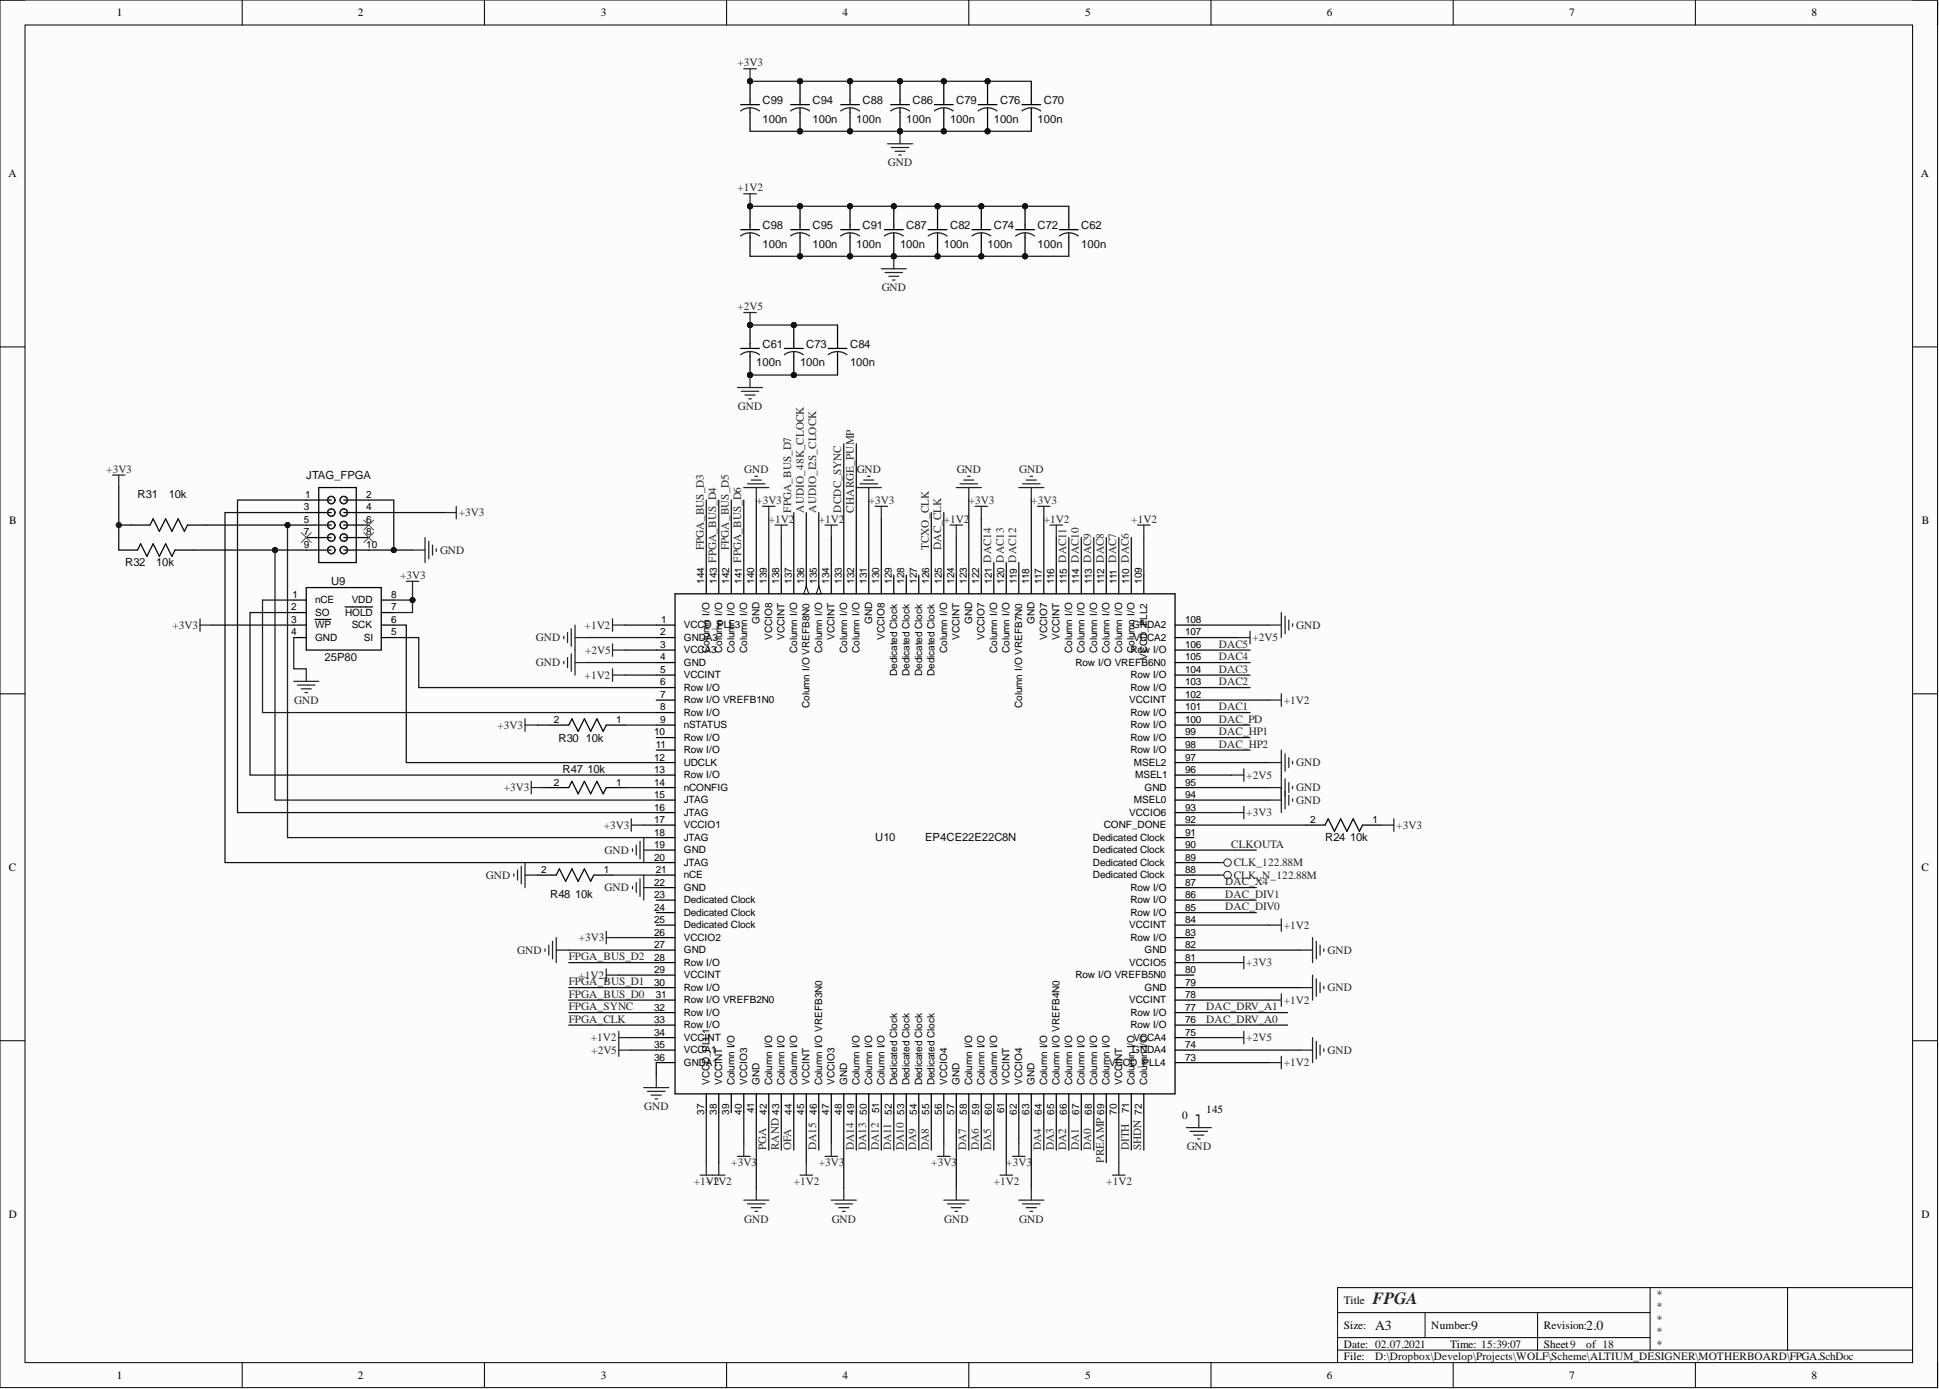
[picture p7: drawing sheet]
<svg xmlns="http://www.w3.org/2000/svg" width="393mm" height="282mm" viewBox="0 0 393 282" stroke-linecap="round" stroke-linejoin="round" font-family="sans-serif">
<defs><g id="words">
<text font-size="3.5" fill="#262626" x="278.4" y="264.6">FPGA</text>
<g font-size="2.8" fill="#0e0e0e">
<text x="278.9" y="269.8">A3</text>
<text x="298.5" y="269.8">9</text>
<text x="321.8" y="269.8">2.0</text>
</g>
<g font-size="2.3">
<text x="23.7" y="3.3">1</text>
<text x="72.6" y="3.3">2</text>
<text x="121.9" y="3.3">3</text>
<text x="170.9" y="3.3">4</text>
<text x="220.1" y="3.3">5</text>
<text x="269.1" y="3.3">6</text>
<text x="318.3" y="3.3">7</text>
<text x="367.4" y="3.3">8</text>
<text x="1.7" y="35.9">A</text>
<text x="389.7" y="35.9">A</text>
<text x="1.9" y="106.4">B</text>
<text x="389.8" y="106.4">B</text>
<text x="1.8" y="176.7">C</text>
<text x="389.8" y="176.7">C</text>
<text x="239.8" y="227.1">0</text>
<text x="244.7" y="225.8">145</text>
<text x="1.8" y="247.2">D</text>
<text x="389.8" y="247.2">D</text>
<text x="272.6" y="264.6">Title</text>
<text x="272.6" y="269.7">Size:</text>
<text x="290.4" y="269.7">Number:</text>
<text x="313.2" y="269.7">Revision:</text>
<text x="272.6" y="273.5">Date: 02.07.2021</text>
<text x="294.2" y="273.5">Time: 15:39:07</text>
<text x="313.2" y="273.5">Sheet9</text>
<text x="321.8" y="273.5">of 18</text>
<text x="23.7" y="279.8">1</text>
<text x="72.6" y="279.8">2</text>
<text x="121.9" y="279.8">3</text>
<text x="170.9" y="279.8">4</text>
<text x="220.1" y="279.8">5</text>
<text x="269.1" y="279.8">6</text>
<text x="272.6" y="276">File:</text>
<text x="318.3" y="279.8">7</text>
<text x="367.4" y="279.8">8</text>
</g>
<g font-size="2.3" fill="#262626">
<text x="149.6" y="13.4">+3V3</text>
<text x="180.1" y="33.7">GND</text>
<text x="149.6" y="38.8">+1V2</text>
<text x="178.9" y="59.1">GND</text>
<text x="149.6" y="62.9">+2V5</text>
<text x="149.7" y="83.2">GND</text>
<text x="21.6" y="95.9">+3V3</text>
<text x="151" y="95.9">GND</text>
<text x="173.8" y="95.9">GND</text>
<text x="194.1" y="95.9">GND</text>
<text x="206.8" y="95.9">GND</text>
<text x="93.1" y="104.8">+3V3</text>
<text x="153.4" y="102.2">+3V3</text>
<text x="156" y="106">+1V2</text>
<text x="160.5" y="104" transform="rotate(-90 160.5 104)">FPGA_BUS_D7</text>
<text x="163.1" y="104" transform="rotate(-90 163.1 104)">AUDIO_48K_CLOCK</text>
<text x="165.6" y="104" transform="rotate(-90 165.6 104)">AUDIO_I2S_CLOCK</text>
<text x="166.1" y="106">+1V2</text>
<text x="170.7" y="104" transform="rotate(-90 170.7 104)">DCDC_SYNC</text>
<text x="173.2" y="104" transform="rotate(-90 173.2 104)">CHARGE_PUMP</text>
<text x="176.2" y="102.2">+3V3</text>
<text x="191.5" y="106">+1V2</text>
<text x="196.5" y="102.2">+3V3</text>
<text x="209.2" y="102.2">+3V3</text>
<text x="211.7" y="106">+1V2</text>
<text x="229.5" y="106">+1V2</text>
<text x="89.3" y="112.4">GND</text>
<text x="142.8" y="111.6" transform="rotate(-90 142.8 111.6)">FPGA_BUS_D3</text>
<text x="147.8" y="111.6" transform="rotate(-90 147.8 111.6)">FPGA_BUS_D5</text>
<text x="188.4" y="111.6" transform="rotate(-90 188.4 111.6)">TCXO_CLK</text>
<text x="191" y="111.6" transform="rotate(-90 191 111.6)">DAC_CLK</text>
<text x="81.1" y="117.5">+3V3</text>
<text x="35" y="127.6">+3V3</text>
<text x="108.7" y="130.1">GND</text>
<text x="118.6" y="127.6">+1V2</text>
<text x="247.2" y="131.4">DAC5</text>
<text x="254.1" y="130.1">+2V5</text>
<text x="263" y="127.6">GND</text>
<text x="108.7" y="135.2">GND</text>
<text x="118.6" y="137.8">+1V2</text>
<text x="118.7" y="132.7">+2V5</text>
<text x="247.2" y="133.9">DAC4</text>
<text x="247.2" y="136.5">DAC3</text>
<text x="59.7" y="142.8">GND</text>
<text x="247.2" y="139">DAC2</text>
<text x="260.4" y="142.8">+1V2</text>
<text x="100.9" y="147.9">+3V3</text>
<text x="247.2" y="144.1">DAC1</text>
<text x="247.2" y="146.6">DAC_PD</text>
<text x="247.2" y="149.2">DAC_HP1</text>
<text x="247.2" y="151.7">DAC_HP2</text>
<text x="263" y="155.5">GND</text>
<text x="102.2" y="160.6">+3V3</text>
<text x="252.8" y="158">+2V5</text>
<text x="263" y="160.6">GND</text>
<text x="252.8" y="165.7">+3V3</text>
<text x="263" y="163.1">GND</text>
<text x="122.5" y="168.2">+3V3</text>
<text x="122.7" y="173.3">GND</text>
<text x="249.8" y="172">CLKOUTA</text>
<text x="283.3" y="168.2">+3V3</text>
<text x="98.6" y="178.3">GND</text>
<text x="248.5" y="179.6">DAC_X4</text>
<text x="250.3" y="175.8">CLK_122.88M</text>
<text x="250.3" y="178.3">CLK_N_122.88M</text>
<text x="122.7" y="180.9">GND</text>
<text x="248.5" y="182.1">DAC_DIV1</text>
<text x="248.5" y="184.7">DAC_DIV0</text>
<text x="117.4" y="191">+3V3</text>
<text x="260.4" y="188.5">+1V2</text>
<text x="104.9" y="193.6">GND</text>
<text x="115.4" y="194.8">FPGA_BUS_D2</text>
<text x="252.8" y="196.1">+3V3</text>
<text x="269.3" y="193.6">GND</text>
<text x="115.4" y="199.9">FPGA_BUS_D1</text>
<text x="115.4" y="202.4">FPGA_BUS_D0</text>
<text x="117.3" y="198.6">+1V2</text>
<text x="260.4" y="203.7">+1V2</text>
<text x="269.3" y="201.2">GND</text>
<text x="115.4" y="207.5">FPGA_CLK</text>
<text x="115.4" y="205">FPGA_SYNC</text>
<text x="244.7" y="207.5">DAC_DRV_A0</text>
<text x="244.7" y="205">DAC_DRV_A1</text>
<text x="119.9" y="211.3">+1V2</text>
<text x="119.9" y="213.9">+2V5</text>
<text x="252.8" y="211.3">+2V5</text>
<text x="269.3" y="213.9">GND</text>
<text x="260.4" y="216.4">+1V2</text>
<text x="130.7" y="225.3">GND</text>
<text x="155.4" y="233.4" transform="rotate(-90 155.4 233.4)">PGA</text>
<text x="158" y="233.4" transform="rotate(-90 158 233.4)">RAND</text>
<text x="160.5" y="233.4" transform="rotate(-90 160.5 233.4)">OFA</text>
<text x="165.6" y="233.4" transform="rotate(-90 165.6 233.4)">DA15</text>
<text x="173.2" y="233.4" transform="rotate(-90 173.2 233.4)">DA14</text>
<text x="175.7" y="233.4" transform="rotate(-90 175.7 233.4)">DA13</text>
<text x="178.3" y="233.4" transform="rotate(-90 178.3 233.4)">DA12</text>
<text x="180.8" y="233.4" transform="rotate(-90 180.8 233.4)">DA11</text>
<text x="183.3" y="233.4" transform="rotate(-90 183.3 233.4)">DA10</text>
<text x="185.9" y="233.4" transform="rotate(-90 185.9 233.4)">DA9</text>
<text x="188.4" y="233.4" transform="rotate(-90 188.4 233.4)">DA8</text>
<text x="196" y="233.4" transform="rotate(-90 196 233.4)">DA7</text>
<text x="198.6" y="233.4" transform="rotate(-90 198.6 233.4)">DA6</text>
<text x="201.1" y="233.4" transform="rotate(-90 201.1 233.4)">DA5</text>
<text x="211.2" y="233.4" transform="rotate(-90 211.2 233.4)">DA4</text>
<text x="213.8" y="233.4" transform="rotate(-90 213.8 233.4)">DA3</text>
<text x="216.3" y="233.4" transform="rotate(-90 216.3 233.4)">DA2</text>
<text x="218.8" y="233.4" transform="rotate(-90 218.8 233.4)">DA1</text>
<text x="221.4" y="233.4" transform="rotate(-90 221.4 233.4)">DA0</text>
<text x="229" y="233.4" transform="rotate(-90 229 233.4)">DITH</text>
<text x="231.5" y="233.4" transform="rotate(-90 231.5 233.4)">SHDN</text>
<text x="240.7" y="233.4">GND</text>
<text x="148.3" y="236.7">+3V3</text>
<text x="166.1" y="236.7">+3V3</text>
<text x="188.9" y="236.7">+3V3</text>
<text x="204.1" y="236.7">+3V3</text>
<text x="223.9" y="235.9" transform="rotate(-90 223.9 235.9)">PREAMP</text>
<text x="140.7" y="240.5">+1V2</text>
<text x="143.3" y="240.5">+1V2</text>
<text x="161" y="240.5">+1V2</text>
<text x="201.6" y="240.5">+1V2</text>
<text x="224.4" y="240.5">+1V2</text>
<text x="151" y="248.1">GND</text>
<text x="168.7" y="248.1">GND</text>
<text x="191.5" y="248.1">GND</text>
<text x="206.8" y="248.1">GND</text>
</g>
<g font-size="2.3" fill="#0e0e0e">
<text x="154.7" y="21.1">C99</text>
<text x="164.8" y="21.1">C94</text>
<text x="175" y="21.1">C88</text>
<text x="185.1" y="21.1">C86</text>
<text x="194" y="21.1">C79</text>
<text x="202.9" y="21.1">C76</text>
<text x="211.7" y="21.1">C70</text>
<text x="154.7" y="24.9">100n</text>
<text x="164.8" y="24.9">100n</text>
<text x="173.7" y="24.9">100n</text>
<text x="183.9" y="24.9">100n</text>
<text x="192.7" y="24.9">100n</text>
<text x="201.6" y="24.9">100n</text>
<text x="210.5" y="24.9">100n</text>
<text x="154.7" y="46.4">C98</text>
<text x="164.8" y="46.4">C95</text>
<text x="175" y="46.4">C91</text>
<text x="183.9" y="46.4">C87</text>
<text x="192.7" y="46.4">C82</text>
<text x="201.6" y="46.4">C74</text>
<text x="210.5" y="46.4">C72</text>
<text x="219.4" y="46.4">C62</text>
<text x="154.7" y="50.2">100n</text>
<text x="164.8" y="50.2">100n</text>
<text x="173.7" y="50.2">100n</text>
<text x="182.6" y="50.2">100n</text>
<text x="191.5" y="50.2">100n</text>
<text x="200.3" y="50.2">100n</text>
<text x="210.5" y="50.2">100n</text>
<text x="219.4" y="50.2">100n</text>
<text x="154.7" y="70.5">C61</text>
<text x="163.6" y="70.5">C73</text>
<text x="172.4" y="70.5">C84</text>
<text x="153.4" y="74.3">100n</text>
<text x="162.3" y="74.3">100n</text>
<text x="172.4" y="74.3">100n</text>
<text x="27.9" y="101">R31</text>
<text x="34.2" y="101">10k</text>
<text x="62.1" y="97.2">JTAG_FPGA</text>
<text x="25.4" y="114.9">R32</text>
<text x="31.7" y="114.9">10k</text>
<text x="67.2" y="118.7">U9</text>
<text x="65.8" y="134.1">25P80</text>
<text x="113.3" y="150.6">R30</text>
<text x="118.8" y="150.6">10k</text>
<text x="114.1" y="156.8">R47</text>
<text x="119.2" y="156.8">10k</text>
<text x="177.5" y="170.7">U10</text>
<text x="187.7" y="170.7">EP4CE22E22C8N</text>
<text x="268.8" y="170.7">R24</text>
<text x="273.9" y="170.7">10k</text>
<text x="111.6" y="182.1">R48</text>
<text x="116.7" y="182.1">10k</text>
<text x="336" y="263.3">*</text>
<text x="336" y="265.9">*</text>
<text x="336" y="268.4">*</text>
<text x="336" y="270.9">*</text>
<text x="336" y="273.5">*</text>
<text x="278.9" y="276">D:\Dropbox\Develop\Projects\WOLF\Scheme\ALTIUM_DESIGNER\MOTHERBOARD\FPGA.SchDoc</text>
</g>
<g font-size="2">
<text x="61.9" y="101.1">1</text>
<text x="74.3" y="101.1">2</text>
<text x="61.6" y="106.1">5</text>
<text x="61.6" y="103.6">3</text>
<text x="74.3" y="106.1">6</text>
<text x="74.3" y="103.6">4</text>
<text x="61.6" y="111.2">9</text>
<text x="61.6" y="108.7">7</text>
<text x="74.3" y="111.2">10</text>
<text x="74.3" y="108.7">8</text>
<text x="142.9" y="118.5" transform="rotate(-90 142.9 118.5)">144</text>
<text x="145.4" y="118.5" transform="rotate(-90 145.4 118.5)">143 FPGA_BUS_D4</text>
<text x="147.9" y="118.5" transform="rotate(-90 147.9 118.5)">142</text>
<text x="150.5" y="118.5" transform="rotate(-90 150.5 118.5)">141 FPGA_BUS_D6</text>
<text x="153" y="118.5" transform="rotate(-90 153 118.5)">140</text>
<text x="155.5" y="118.5" transform="rotate(-90 155.5 118.5)">139</text>
<text x="158.1" y="118.5" transform="rotate(-90 158.1 118.5)">138</text>
<text x="160.6" y="118.5" transform="rotate(-90 160.6 118.5)">137</text>
<text x="163.1" y="118.5" transform="rotate(-90 163.1 118.5)">136</text>
<text x="165.7" y="118.5" transform="rotate(-90 165.7 118.5)">135</text>
<text x="168.2" y="118.5" transform="rotate(-90 168.2 118.5)">134</text>
<text x="170.7" y="118.5" transform="rotate(-90 170.7 118.5)">133</text>
<text x="173.3" y="118.5" transform="rotate(-90 173.3 118.5)">132</text>
<text x="175.8" y="118.5" transform="rotate(-90 175.8 118.5)">131</text>
<text x="178.4" y="118.5" transform="rotate(-90 178.4 118.5)">130</text>
<text x="180.9" y="118.5" transform="rotate(-90 180.9 118.5)">129</text>
<text x="183.4" y="118.5" transform="rotate(-90 183.4 118.5)">128</text>
<text x="186" y="118.5" transform="rotate(-90 186 118.5)">127</text>
<text x="188.5" y="118.5" transform="rotate(-90 188.5 118.5)">126</text>
<text x="191" y="118.5" transform="rotate(-90 191 118.5)">125</text>
<text x="193.6" y="118.5" transform="rotate(-90 193.6 118.5)">124</text>
<text x="196.1" y="118.5" transform="rotate(-90 196.1 118.5)">123</text>
<text x="198.6" y="118.5" transform="rotate(-90 198.6 118.5)">122</text>
<text x="201.2" y="118.5" transform="rotate(-90 201.2 118.5)">121 DAC14</text>
<text x="203.7" y="118.5" transform="rotate(-90 203.7 118.5)">120 DAC13</text>
<text x="206.3" y="118.5" transform="rotate(-90 206.3 118.5)">119 DAC12</text>
<text x="208.8" y="118.5" transform="rotate(-90 208.8 118.5)">118</text>
<text x="211.3" y="118.5" transform="rotate(-90 211.3 118.5)">117</text>
<text x="213.9" y="118.5" transform="rotate(-90 213.9 118.5)">116</text>
<text x="216.4" y="118.5" transform="rotate(-90 216.4 118.5)">115 DAC11</text>
<text x="218.9" y="118.5" transform="rotate(-90 218.9 118.5)">114 DAC10</text>
<text x="221.5" y="118.5" transform="rotate(-90 221.5 118.5)">113 DAC9</text>
<text x="224" y="118.5" transform="rotate(-90 224 118.5)">112 DAC8</text>
<text x="226.5" y="118.5" transform="rotate(-90 226.5 118.5)">111 DAC7</text>
<text x="229.1" y="118.5" transform="rotate(-90 229.1 118.5)">110 DAC6</text>
<text x="231.6" y="118.5" transform="rotate(-90 231.6 118.5)">109</text>
<text x="59.1" y="123.9">2</text>
<text x="59.3" y="121.3">1</text>
<text x="63.9" y="125">SO</text>
<text x="63.9" y="122.4">nCE</text>
<text x="70" y="125">HOLD</text>
<text x="71.3" y="122.4">VDD</text>
<text x="79.4" y="121.3">8</text>
<text x="79.4" y="123.9">7</text>
<text x="59.1" y="129">4</text>
<text x="59.1" y="126.4">3</text>
<text x="63.9" y="130.1">GND</text>
<text x="63.9" y="127.5">WP</text>
<text x="71.3" y="127.5">SCK</text>
<text x="73.8" y="130.1">SI</text>
<text x="79.4" y="126.4">6</text>
<text x="79.4" y="129">5</text>
<text x="133.9" y="131.5">3</text>
<text x="133.9" y="129">2</text>
<text x="134.1" y="126.4">1</text>
<text x="138.7" y="130.1">GNDA3</text>
<text x="138.7" y="127.5">VCCD_PLL3</text>
<text x="154.1" y="126.7" transform="rotate(-90 154.1 126.7)">GND</text>
<text x="156.6" y="129.8" transform="rotate(-90 156.6 129.8)">VCCIO8</text>
<text x="159.2" y="129.8" transform="rotate(-90 159.2 129.8)">VCCINT</text>
<text x="169.3" y="129.8" transform="rotate(-90 169.3 129.8)">VCCINT</text>
<text x="176.9" y="126.7" transform="rotate(-90 176.9 126.7)">GND</text>
<text x="179.5" y="129.8" transform="rotate(-90 179.5 129.8)">VCCIO8</text>
<text x="194.7" y="129.8" transform="rotate(-90 194.7 129.8)">VCCINT</text>
<text x="197.2" y="126.7" transform="rotate(-90 197.2 126.7)">GND</text>
<text x="199.7" y="129.8" transform="rotate(-90 199.7 129.8)">VCCIO7</text>
<text x="209.9" y="126.7" transform="rotate(-90 209.9 126.7)">GND</text>
<text x="212.4" y="129.8" transform="rotate(-90 212.4 129.8)">VCCIO7</text>
<text x="215" y="129.8" transform="rotate(-90 215 129.8)">VCCINT</text>
<text x="229.7" y="127.5">GNDA2</text>
<text x="229.9" y="130.1">VCCA2</text>
<text x="240.4" y="126.4">108</text>
<text x="240.4" y="129">107</text>
<text x="240.4" y="131.5">106</text>
<text x="133.9" y="136.6">5</text>
<text x="133.9" y="134">4</text>
<text x="138.7" y="137.7">VCCINT</text>
<text x="138.7" y="135.1">GND</text>
<text x="138.7" y="132.6">VCCA3</text>
<text x="144" y="132.5" transform="rotate(-90 144 132.5)">Column I/O</text>
<text x="146.5" y="132.5" transform="rotate(-90 146.5 132.5)">Column I/O</text>
<text x="149" y="132.5" transform="rotate(-90 149 132.5)">Column I/O</text>
<text x="151.6" y="132.5" transform="rotate(-90 151.6 132.5)">Column I/O</text>
<text x="161.7" y="132.5" transform="rotate(-90 161.7 132.5)">Column I/O</text>
<text x="166.8" y="132.5" transform="rotate(-90 166.8 132.5)">Column I/O</text>
<text x="171.8" y="132.5" transform="rotate(-90 171.8 132.5)">Column I/O</text>
<text x="174.4" y="132.5" transform="rotate(-90 174.4 132.5)">Column I/O</text>
<text x="182" y="137.2" transform="rotate(-90 182 137.2)">Dedicated Clock</text>
<text x="184.5" y="137.2" transform="rotate(-90 184.5 137.2)">Dedicated Clock</text>
<text x="187.1" y="137.2" transform="rotate(-90 187.1 137.2)">Dedicated Clock</text>
<text x="189.6" y="137.2" transform="rotate(-90 189.6 137.2)">Dedicated Clock</text>
<text x="192.1" y="132.5" transform="rotate(-90 192.1 132.5)">Column I/O</text>
<text x="202.3" y="132.5" transform="rotate(-90 202.3 132.5)">Column I/O</text>
<text x="204.8" y="132.5" transform="rotate(-90 204.8 132.5)">Column I/O</text>
<text x="217.5" y="132.5" transform="rotate(-90 217.5 132.5)">Column I/O</text>
<text x="218.2" y="135.1">Row I/O VREFB6N0</text>
<text x="220" y="132.5" transform="rotate(-90 220 132.5)">Column I/O</text>
<text x="222.6" y="132.5" transform="rotate(-90 222.6 132.5)">Column I/O</text>
<text x="225.1" y="132.5" transform="rotate(-90 225.1 132.5)">Column I/O</text>
<text x="227.6" y="132.5" transform="rotate(-90 227.6 132.5)">Column I/O</text>
<text x="229.3" y="132.6">Row I/O</text>
<text x="229.3" y="137.7">Row I/O</text>
<text x="230.2" y="132.5" transform="rotate(-90 230.2 132.5)">Column I/O</text>
<text x="232.7" y="133.9" transform="rotate(-90 232.7 133.9)">VCCD_PLL2</text>
<text x="240.4" y="134">105</text>
<text x="240.4" y="136.6">104</text>
<text x="133.9" y="141.6">7</text>
<text x="133.9" y="139.1">6</text>
<text x="138.7" y="142.7">Row I/O VREFB1N0</text>
<text x="138.7" y="140.2">Row I/O</text>
<text x="164.2" y="143.7" transform="rotate(-90 164.2 143.7)">Column I/O VREFB8N0</text>
<text x="207.4" y="143.7" transform="rotate(-90 207.4 143.7)">Column I/O VREFB7N0</text>
<text x="229.1" y="142.7">VCCINT</text>
<text x="229.3" y="140.2">Row I/O</text>
<text x="240.4" y="139.1">103</text>
<text x="240.4" y="141.6">102</text>
<text x="112.3" y="146.7">2</text>
<text x="125" y="146.7">1</text>
<text x="132.7" y="149.3">10</text>
<text x="133.9" y="146.7">9</text>
<text x="133.9" y="144.2">8</text>
<text x="138.7" y="147.8">nSTATUS</text>
<text x="138.7" y="145.3">Row I/O</text>
<text x="229.3" y="145.3">Row I/O</text>
<text x="229.3" y="147.8">Row I/O</text>
<text x="240.4" y="144.2">101</text>
<text x="240.4" y="146.7">100</text>
<text x="240.4" y="149.3">99</text>
<text x="132.7" y="154.3">12</text>
<text x="133" y="151.8">11</text>
<text x="138.7" y="155.4">UDCLK</text>
<text x="138.7" y="152.9">Row I/O</text>
<text x="138.7" y="150.4">Row I/O</text>
<text x="229.3" y="150.4">Row I/O</text>
<text x="229.3" y="152.9">Row I/O</text>
<text x="230" y="155.4">MSEL2</text>
<text x="240.4" y="151.8">98</text>
<text x="240.4" y="154.3">97</text>
<text x="112.3" y="159.4">2</text>
<text x="125" y="159.4">1</text>
<text x="132.7" y="161.9">15</text>
<text x="132.7" y="159.4">14</text>
<text x="132.7" y="156.9">13</text>
<text x="138.7" y="160.5">nCONFIG</text>
<text x="138.7" y="158">Row I/O</text>
<text x="230.3" y="158">MSEL1</text>
<text x="232.2" y="160.5">GND</text>
<text x="240.4" y="156.9">96</text>
<text x="240.4" y="159.4">95</text>
<text x="240.4" y="161.9">94</text>
<text x="132.7" y="167">17</text>
<text x="132.7" y="164.5">16</text>
<text x="138.7" y="165.6">JTAG</text>
<text x="138.7" y="163">JTAG</text>
<text x="229.1" y="165.6">VCCIO6</text>
<text x="230" y="163">MSEL0</text>
<text x="240.4" y="164.5">93</text>
<text x="240.4" y="167">92</text>
<text x="265.8" y="167">2</text>
<text x="278.4" y="167">1</text>
<text x="132.7" y="172.1">19</text>
<text x="132.7" y="169.5">18</text>
<text x="138.7" y="173.2">GND</text>
<text x="138.7" y="170.6">JTAG</text>
<text x="138.7" y="168.1">VCCIO1</text>
<text x="221.7" y="170.6">Dedicated Clock</text>
<text x="221.7" y="173.2">Dedicated Clock</text>
<text x="223.9" y="168.1">CONF_DONE</text>
<text x="240.4" y="169.5">91</text>
<text x="240.4" y="172.1">90</text>
<text x="109.8" y="177.2">2</text>
<text x="122.5" y="177.2">1</text>
<text x="132.7" y="179.7">22</text>
<text x="132.7" y="174.6">20</text>
<text x="133" y="177.2">21</text>
<text x="138.7" y="178.3">nCE</text>
<text x="138.7" y="175.7">JTAG</text>
<text x="221.7" y="175.7">Dedicated Clock</text>
<text x="221.7" y="178.3">Dedicated Clock</text>
<text x="240.4" y="174.6">89</text>
<text x="240.4" y="177.2">88</text>
<text x="240.4" y="179.7">87</text>
<text x="132.7" y="184.8">24</text>
<text x="132.7" y="182.2">23</text>
<text x="138.7" y="185.9">Dedicated Clock</text>
<text x="138.7" y="183.3">Dedicated Clock</text>
<text x="138.7" y="180.8">GND</text>
<text x="229.3" y="180.8">Row I/O</text>
<text x="229.3" y="183.3">Row I/O</text>
<text x="229.3" y="185.9">Row I/O</text>
<text x="240.4" y="182.2">86</text>
<text x="240.4" y="184.8">85</text>
<text x="132.7" y="189.8">26</text>
<text x="132.7" y="187.3">25</text>
<text x="138.7" y="190.9">VCCIO2</text>
<text x="138.7" y="188.4">Dedicated Clock</text>
<text x="229.1" y="188.4">VCCINT</text>
<text x="229.3" y="190.9">Row I/O</text>
<text x="240.4" y="187.3">84</text>
<text x="240.4" y="189.8">83</text>
<text x="132.7" y="197.5">29</text>
<text x="132.7" y="194.9">28</text>
<text x="132.7" y="192.4">27</text>
<text x="138.7" y="196">Row I/O</text>
<text x="138.7" y="193.5">GND</text>
<text x="229.1" y="196">VCCIO5</text>
<text x="232.2" y="193.5">GND</text>
<text x="240.4" y="192.4">82</text>
<text x="240.4" y="194.9">81</text>
<text x="240.4" y="197.5">80</text>
<text x="132.7" y="200">30</text>
<text x="133" y="202.5">31</text>
<text x="138.7" y="203.6">Row I/O VREFB2N0</text>
<text x="138.7" y="201.1">Row I/O</text>
<text x="138.7" y="198.6">VCCINT</text>
<text x="218.2" y="198.6">Row I/O VREFB5N0</text>
<text x="229.1" y="203.6">VCCINT</text>
<text x="232.2" y="201.1">GND</text>
<text x="240.4" y="200">79</text>
<text x="240.4" y="202.5">78</text>
<text x="132.7" y="207.6">33</text>
<text x="132.7" y="205.1">32</text>
<text x="138.7" y="208.7">Row I/O</text>
<text x="138.7" y="206.2">Row I/O</text>
<text x="229.3" y="206.2">Row I/O</text>
<text x="229.3" y="208.7">Row I/O</text>
<text x="240.4" y="205.1">77</text>
<text x="240.4" y="207.6">76</text>
<text x="132.7" y="215.2">36</text>
<text x="132.7" y="212.7">35</text>
<text x="132.7" y="210.1">34</text>
<text x="138.7" y="213.8">VCCA1</text>
<text x="138.7" y="211.2">VCCINT</text>
<text x="229.7" y="213.8">GNDA4</text>
<text x="229.9" y="211.2">VCCA4</text>
<text x="240.4" y="210.1">75</text>
<text x="240.4" y="212.7">74</text>
<text x="240.4" y="215.2">73</text>
<text x="138.7" y="216.3">GNDA1</text>
<text x="144" y="220.2" transform="rotate(-90 144 220.2)">VCCD_PLL1</text>
<text x="146.5" y="220.2" transform="rotate(-90 146.5 220.2)">VCCINT</text>
<text x="149" y="220.2" transform="rotate(-90 149 220.2)">Column I/O</text>
<text x="151.6" y="220.2" transform="rotate(-90 151.6 220.2)">VCCIO3</text>
<text x="154.1" y="220.2" transform="rotate(-90 154.1 220.2)">GND</text>
<text x="156.6" y="220.2" transform="rotate(-90 156.6 220.2)">Column I/O</text>
<text x="159.2" y="220.2" transform="rotate(-90 159.2 220.2)">Column I/O</text>
<text x="161.7" y="220.2" transform="rotate(-90 161.7 220.2)">Column I/O</text>
<text x="164.2" y="220.2" transform="rotate(-90 164.2 220.2)">VCCINT</text>
<text x="166.8" y="220.2" transform="rotate(-90 166.8 220.2)">Column I/O VREFB3N0</text>
<text x="169.3" y="220.2" transform="rotate(-90 169.3 220.2)">VCCIO3</text>
<text x="171.8" y="220.2" transform="rotate(-90 171.8 220.2)">GND</text>
<text x="174.4" y="220.2" transform="rotate(-90 174.4 220.2)">Column I/O</text>
<text x="176.9" y="220.2" transform="rotate(-90 176.9 220.2)">Column I/O</text>
<text x="179.5" y="220.2" transform="rotate(-90 179.5 220.2)">Column I/O</text>
<text x="182" y="220.2" transform="rotate(-90 182 220.2)">Dedicated Clock</text>
<text x="184.5" y="220.2" transform="rotate(-90 184.5 220.2)">Dedicated Clock</text>
<text x="187.1" y="220.2" transform="rotate(-90 187.1 220.2)">Dedicated Clock</text>
<text x="189.6" y="220.2" transform="rotate(-90 189.6 220.2)">Dedicated Clock</text>
<text x="192.1" y="220.2" transform="rotate(-90 192.1 220.2)">VCCIO4</text>
<text x="194.7" y="220.2" transform="rotate(-90 194.7 220.2)">GND</text>
<text x="197.2" y="220.2" transform="rotate(-90 197.2 220.2)">Column I/O</text>
<text x="199.7" y="220.2" transform="rotate(-90 199.7 220.2)">Column I/O</text>
<text x="202.3" y="220.2" transform="rotate(-90 202.3 220.2)">Column I/O</text>
<text x="204.8" y="220.2" transform="rotate(-90 204.8 220.2)">VCCINT</text>
<text x="207.4" y="220.2" transform="rotate(-90 207.4 220.2)">VCCIO4</text>
<text x="209.9" y="220.2" transform="rotate(-90 209.9 220.2)">GND</text>
<text x="212.4" y="220.2" transform="rotate(-90 212.4 220.2)">Column I/O</text>
<text x="215" y="220.2" transform="rotate(-90 215 220.2)">Column I/O VREFB4N0</text>
<text x="217.5" y="220.2" transform="rotate(-90 217.5 220.2)">Column I/O</text>
<text x="220" y="220.2" transform="rotate(-90 220 220.2)">Column I/O</text>
<text x="222.6" y="220.2" transform="rotate(-90 222.6 220.2)">Column I/O</text>
<text x="225" y="216.3">VCCD_PLL4</text>
<text x="225.1" y="220.2" transform="rotate(-90 225.1 220.2)">Column I/O</text>
<text x="227.6" y="220.2" transform="rotate(-90 227.6 220.2)">VCCINT</text>
<text x="230.2" y="220.2" transform="rotate(-90 230.2 220.2)">Column I/O</text>
<text x="232.7" y="220.2" transform="rotate(-90 232.7 220.2)">Column I/O</text>
<text x="142.9" y="226.2" transform="rotate(-90 142.9 226.2)">37</text>
<text x="145.4" y="226.2" transform="rotate(-90 145.4 226.2)">38</text>
<text x="147.9" y="226.2" transform="rotate(-90 147.9 226.2)">39</text>
<text x="150.5" y="226.2" transform="rotate(-90 150.5 226.2)">40</text>
<text x="153" y="225.9" transform="rotate(-90 153 225.9)">41</text>
<text x="155.5" y="226.2" transform="rotate(-90 155.5 226.2)">42</text>
<text x="158.1" y="226.2" transform="rotate(-90 158.1 226.2)">43</text>
<text x="160.6" y="226.2" transform="rotate(-90 160.6 226.2)">44</text>
<text x="163.1" y="226.2" transform="rotate(-90 163.1 226.2)">45</text>
<text x="165.7" y="226.2" transform="rotate(-90 165.7 226.2)">46</text>
<text x="168.2" y="226.2" transform="rotate(-90 168.2 226.2)">47</text>
<text x="170.7" y="226.2" transform="rotate(-90 170.7 226.2)">48</text>
<text x="173.3" y="226.2" transform="rotate(-90 173.3 226.2)">49</text>
<text x="175.8" y="226.2" transform="rotate(-90 175.8 226.2)">50</text>
<text x="178.4" y="225.9" transform="rotate(-90 178.4 225.9)">51</text>
<text x="180.9" y="226.2" transform="rotate(-90 180.9 226.2)">52</text>
<text x="183.4" y="226.2" transform="rotate(-90 183.4 226.2)">53</text>
<text x="186" y="226.2" transform="rotate(-90 186 226.2)">54</text>
<text x="188.5" y="226.2" transform="rotate(-90 188.5 226.2)">55</text>
<text x="191" y="226.2" transform="rotate(-90 191 226.2)">56</text>
<text x="193.6" y="226.2" transform="rotate(-90 193.6 226.2)">57</text>
<text x="196.1" y="226.2" transform="rotate(-90 196.1 226.2)">58</text>
<text x="198.6" y="226.2" transform="rotate(-90 198.6 226.2)">59</text>
<text x="201.2" y="226.2" transform="rotate(-90 201.2 226.2)">60</text>
<text x="203.7" y="225.9" transform="rotate(-90 203.7 225.9)">61</text>
<text x="206.3" y="226.2" transform="rotate(-90 206.3 226.2)">62</text>
<text x="208.8" y="226.2" transform="rotate(-90 208.8 226.2)">63</text>
<text x="211.3" y="226.2" transform="rotate(-90 211.3 226.2)">64</text>
<text x="213.9" y="226.2" transform="rotate(-90 213.9 226.2)">65</text>
<text x="216.4" y="226.2" transform="rotate(-90 216.4 226.2)">66</text>
<text x="218.9" y="226.2" transform="rotate(-90 218.9 226.2)">67</text>
<text x="221.5" y="226.2" transform="rotate(-90 221.5 226.2)">68</text>
<text x="224" y="226.2" transform="rotate(-90 224 226.2)">69</text>
<text x="226.5" y="226.2" transform="rotate(-90 226.5 226.2)">70</text>
<text x="229.1" y="225.9" transform="rotate(-90 229.1 225.9)">71</text>
<text x="231.6" y="226.2" transform="rotate(-90 231.6 226.2)">72</text>
</g>
</g></defs>
<path d="M0 0h393.1v281.6h-393.1z" fill-rule="evenodd" fill="#fcfcfc"/>
<path d="M0 0h393.1v281.6h-393.1z" fill="none" stroke="#000" stroke-width=".2"/>
<path d="M5.1 5.1h382.9v271.4h-382.9z" fill-rule="evenodd" fill="#fcfcfc"/>
<g fill="none" stroke="#000" stroke-width=".2">
<path d="M0 0h5.1M5.1 5.1h382.9v271.4h-382.9zM49.1 0v5.1M98.3 0v5.1M147.4 0v5.1M196.5 0v5.1M245.7 0v5.1M294.8 0v5.1M343.9 0v5.1M388 0h5.1v5.1M0 70.4h5.1M388 70.4h5.1"/>
<path d="M0 140.8h5.1M388 140.8h5.1M0 211.2h5.1M388 211.2h5.1M49.1 276.5v5.1M98.3 276.5v5.1M147.4 276.5v5.1M196.5 276.5v5.1M245.7 276.5v5.1M294.8 276.5v5.1M343.9 276.5v5.1M393.1 276.5v5.1"/>
</g>
<circle cx="24.1" cy="106.6" r=".51" fill="#0e0e0e"/>
<circle cx="24.1" cy="106.6" r=".51" fill="none" stroke="#0e0e0e" stroke-width=".2"/>
<path d="M271.3 266.4h63.4M271.3 274h116.7M271.3 271.4h63.4M289.1 266.4v5M311.9 266.4v7.6M334.7 261.3v12.7M362.6 261.3v12.7M388 261.3h-116.7v15.2" fill="none" stroke="#000" stroke-width=".2"/>
<circle cx="24.1" cy="106.6" r=".51" fill="#262626"/>
<circle cx="24.1" cy="106.6" r=".51" fill="none" stroke="#262626" stroke-width=".2"/>
<circle cx="191.5" cy="16.5" r=".51" fill="#0e0e0e"/>
<circle cx="191.5" cy="16.5" r=".51" fill="none" stroke="#0e0e0e" stroke-width=".2"/>
<circle cx="191.5" cy="26.6" r=".51" fill="#0e0e0e"/>
<circle cx="191.5" cy="26.6" r=".51" fill="none" stroke="#0e0e0e" stroke-width=".2"/>
<path d="M191.5 16.5v4.7M189.6 21.2h3.8M191.5 21.9v.9" fill="none" stroke="#000" stroke-width=".25"/>
<path d="M189.6 22.5a3.2 3.2 0 0 1 3.8 0" fill="none" stroke="#1c1c1c" stroke-width=".25"/>
<circle cx="191.5" cy="16.5" r=".51" fill="#0e0e0e"/>
<circle cx="191.5" cy="16.5" r=".51" fill="none" stroke="#0e0e0e" stroke-width=".2"/>
<path d="M191.5 22.8v3.8" fill="none" stroke="#000" stroke-width=".25"/>
<circle cx="191.5" cy="26.6" r=".51" fill="#0e0e0e"/>
<circle cx="191.5" cy="26.6" r=".51" fill="none" stroke="#0e0e0e" stroke-width=".2"/>
<circle cx="152.2" cy="16.5" r=".51" fill="#0e0e0e"/>
<circle cx="152.2" cy="16.5" r=".51" fill="none" stroke="#0e0e0e" stroke-width=".2"/>
<path d="M152.2 16.5v4.7M150.3 21.2h3.8M152.2 21.9v.9" fill="none" stroke="#000" stroke-width=".25"/>
<path d="M150.2 22.5a3.2 3.2 0 0 1 3.9 0" fill="none" stroke="#1c1c1c" stroke-width=".25"/>
<circle cx="152.2" cy="16.5" r=".51" fill="#0e0e0e"/>
<circle cx="152.2" cy="16.5" r=".51" fill="none" stroke="#0e0e0e" stroke-width=".2"/>
<path d="M152.2 22.8v3.8" fill="none" stroke="#000" stroke-width=".25"/>
<circle cx="162.3" cy="41.9" r=".51" fill="#0e0e0e"/>
<circle cx="162.3" cy="41.9" r=".51" fill="none" stroke="#0e0e0e" stroke-width=".2"/>
<circle cx="162.3" cy="52" r=".51" fill="#0e0e0e"/>
<circle cx="162.3" cy="52" r=".51" fill="none" stroke="#0e0e0e" stroke-width=".2"/>
<path d="M160.4 46.6h3.8M162.3 41.9v4.7M162.3 47.2v1" fill="none" stroke="#000" stroke-width=".25"/>
<path d="M160.4 47.9a3.2 3.2 0 0 1 3.8 0" fill="none" stroke="#1c1c1c" stroke-width=".25"/>
<circle cx="162.3" cy="41.9" r=".51" fill="#0e0e0e"/>
<circle cx="162.3" cy="41.9" r=".51" fill="none" stroke="#0e0e0e" stroke-width=".2"/>
<path d="M162.3 48.2v3.8" fill="none" stroke="#000" stroke-width=".25"/>
<circle cx="162.3" cy="52" r=".51" fill="#0e0e0e"/>
<circle cx="162.3" cy="52" r=".51" fill="none" stroke="#0e0e0e" stroke-width=".2"/>
<circle cx="162.3" cy="16.5" r=".51" fill="#0e0e0e"/>
<circle cx="162.3" cy="16.5" r=".51" fill="none" stroke="#0e0e0e" stroke-width=".2"/>
<circle cx="162.3" cy="26.6" r=".51" fill="#0e0e0e"/>
<circle cx="162.3" cy="26.6" r=".51" fill="none" stroke="#0e0e0e" stroke-width=".2"/>
<path d="M162.3 16.5v4.7M160.4 21.2h3.8M162.3 21.9v.9" fill="none" stroke="#000" stroke-width=".25"/>
<path d="M160.4 22.5a3.2 3.2 0 0 1 3.8 0" fill="none" stroke="#1c1c1c" stroke-width=".25"/>
<circle cx="162.3" cy="16.5" r=".51" fill="#0e0e0e"/>
<circle cx="162.3" cy="16.5" r=".51" fill="none" stroke="#0e0e0e" stroke-width=".2"/>
<path d="M162.3 22.8v3.8" fill="none" stroke="#000" stroke-width=".25"/>
<circle cx="162.3" cy="26.6" r=".51" fill="#0e0e0e"/>
<circle cx="162.3" cy="26.6" r=".51" fill="none" stroke="#0e0e0e" stroke-width=".2"/>
<path d="M209.2 16.5v4.7M207.3 21.2h3.8M209.2 21.9v4.7M24.1 111.6h3.8l.6-1.2 1.3 2.5 1.3-2.5 1.2 2.5 1.3-2.5 1.3 2.5 .6-1.3h3.8M26.6 106.6h3.8l.7-1.3 1.2 2.5 1.3-2.5 1.3 2.5 1.2-2.5 1.3 2.5 .6-1.2h3.8M265 167.4h3.8l.6-1.2 1.3 2.5 1.3-2.5 1.2 2.5 1.3-2.5 1.3 2.5 .6-1.3h3.8" fill="none" stroke="#000" stroke-width=".25"/>
<path d="M207.3 22.5a3.2 3.2 0 0 1 3.8 0" fill="none" stroke="#1c1c1c" stroke-width=".25"/>
<circle cx="152.2" cy="66" r=".51" fill="#0e0e0e"/>
<circle cx="152.2" cy="66" r=".51" fill="none" stroke="#0e0e0e" stroke-width=".2"/>
<circle cx="152.2" cy="76.1" r=".51" fill="#0e0e0e"/>
<circle cx="152.2" cy="76.1" r=".51" fill="none" stroke="#0e0e0e" stroke-width=".2"/>
<path d="M150.3 70.7h3.8M152.2 66v4.7M152.2 71.3v1" fill="none" stroke="#000" stroke-width=".25"/>
<path d="M150.2 72a3.2 3.2 0 0 1 3.9 0" fill="none" stroke="#1c1c1c" stroke-width=".25"/>
<circle cx="152.2" cy="66" r=".51" fill="#0e0e0e"/>
<circle cx="152.2" cy="66" r=".51" fill="none" stroke="#0e0e0e" stroke-width=".2"/>
<path d="M152.2 72.3v3.8" fill="none" stroke="#000" stroke-width=".25"/>
<circle cx="152.2" cy="76.1" r=".51" fill="#0e0e0e"/>
<circle cx="152.2" cy="76.1" r=".51" fill="none" stroke="#0e0e0e" stroke-width=".2"/>
<path d="M214.9 46.6h3.8M216.8 41.9v4.7M216.8 47.2v4.8" fill="none" stroke="#000" stroke-width=".25"/>
<path d="M214.9 47.9a3.2 3.2 0 0 1 3.8 0" fill="none" stroke="#1c1c1c" stroke-width=".25"/>
<circle cx="199.1" cy="41.9" r=".51" fill="#0e0e0e"/>
<circle cx="199.1" cy="41.9" r=".51" fill="none" stroke="#0e0e0e" stroke-width=".2"/>
<circle cx="199.1" cy="52" r=".51" fill="#0e0e0e"/>
<circle cx="199.1" cy="52" r=".51" fill="none" stroke="#0e0e0e" stroke-width=".2"/>
<path d="M197.2 46.6h3.8M199.1 41.9v4.7M199.1 47.2v1" fill="none" stroke="#000" stroke-width=".25"/>
<path d="M197.2 47.9a3.2 3.2 0 0 1 3.8 0" fill="none" stroke="#1c1c1c" stroke-width=".25"/>
<circle cx="199.1" cy="41.9" r=".51" fill="#0e0e0e"/>
<circle cx="199.1" cy="41.9" r=".51" fill="none" stroke="#0e0e0e" stroke-width=".2"/>
<path d="M199.1 48.2v3.8" fill="none" stroke="#000" stroke-width=".25"/>
<circle cx="199.1" cy="52" r=".51" fill="#0e0e0e"/>
<circle cx="199.1" cy="52" r=".51" fill="none" stroke="#0e0e0e" stroke-width=".2"/>
<circle cx="190.2" cy="41.9" r=".51" fill="#0e0e0e"/>
<circle cx="190.2" cy="41.9" r=".51" fill="none" stroke="#0e0e0e" stroke-width=".2"/>
<circle cx="190.2" cy="52" r=".51" fill="#0e0e0e"/>
<circle cx="190.2" cy="52" r=".51" fill="none" stroke="#0e0e0e" stroke-width=".2"/>
<path d="M188.3 46.6h3.8M190.2 41.9v4.7M190.2 47.2v1" fill="none" stroke="#000" stroke-width=".25"/>
<path d="M188.3 47.9a3.2 3.2 0 0 1 3.8 0" fill="none" stroke="#1c1c1c" stroke-width=".25"/>
<circle cx="190.2" cy="41.9" r=".51" fill="#0e0e0e"/>
<circle cx="190.2" cy="41.9" r=".51" fill="none" stroke="#0e0e0e" stroke-width=".2"/>
<path d="M190.2 48.2v3.8" fill="none" stroke="#000" stroke-width=".25"/>
<circle cx="190.2" cy="52" r=".51" fill="#0e0e0e"/>
<circle cx="190.2" cy="52" r=".51" fill="none" stroke="#0e0e0e" stroke-width=".2"/>
<circle cx="182.6" cy="16.5" r=".51" fill="#0e0e0e"/>
<circle cx="182.6" cy="16.5" r=".51" fill="none" stroke="#0e0e0e" stroke-width=".2"/>
<circle cx="182.6" cy="26.6" r=".51" fill="#0e0e0e"/>
<circle cx="182.6" cy="26.6" r=".51" fill="none" stroke="#0e0e0e" stroke-width=".2"/>
<path d="M182.6 16.5v4.7M180.7 21.2h3.8M182.6 21.9v.9" fill="none" stroke="#000" stroke-width=".25"/>
<path d="M180.7 22.5a3.2 3.2 0 0 1 3.8 0" fill="none" stroke="#1c1c1c" stroke-width=".25"/>
<circle cx="182.6" cy="16.5" r=".51" fill="#0e0e0e"/>
<circle cx="182.6" cy="16.5" r=".51" fill="none" stroke="#0e0e0e" stroke-width=".2"/>
<path d="M182.6 22.8v3.8" fill="none" stroke="#000" stroke-width=".25"/>
<circle cx="182.6" cy="26.6" r=".51" fill="#0e0e0e"/>
<circle cx="182.6" cy="26.6" r=".51" fill="none" stroke="#0e0e0e" stroke-width=".2"/>
<circle cx="181.3" cy="41.9" r=".51" fill="#0e0e0e"/>
<circle cx="181.3" cy="41.9" r=".51" fill="none" stroke="#0e0e0e" stroke-width=".2"/>
<circle cx="181.3" cy="52" r=".51" fill="#0e0e0e"/>
<circle cx="181.3" cy="52" r=".51" fill="none" stroke="#0e0e0e" stroke-width=".2"/>
<path d="M179.4 46.6h3.8M181.3 41.9v4.7M181.3 47.2v1" fill="none" stroke="#000" stroke-width=".25"/>
<path d="M179.4 47.9a3.2 3.2 0 0 1 3.8 0" fill="none" stroke="#1c1c1c" stroke-width=".25"/>
<circle cx="181.3" cy="41.9" r=".51" fill="#0e0e0e"/>
<circle cx="181.3" cy="41.9" r=".51" fill="none" stroke="#0e0e0e" stroke-width=".2"/>
<path d="M181.3 48.2v3.8" fill="none" stroke="#000" stroke-width=".25"/>
<circle cx="181.3" cy="52" r=".51" fill="#0e0e0e"/>
<circle cx="181.3" cy="52" r=".51" fill="none" stroke="#0e0e0e" stroke-width=".2"/>
<circle cx="172.4" cy="16.5" r=".51" fill="#0e0e0e"/>
<circle cx="172.4" cy="16.5" r=".51" fill="none" stroke="#0e0e0e" stroke-width=".2"/>
<circle cx="172.4" cy="26.6" r=".51" fill="#0e0e0e"/>
<circle cx="172.4" cy="26.6" r=".51" fill="none" stroke="#0e0e0e" stroke-width=".2"/>
<path d="M172.4 16.5v4.7M170.5 21.2h3.8M172.4 21.9v.9" fill="none" stroke="#000" stroke-width=".25"/>
<path d="M170.5 22.5a3.2 3.2 0 0 1 3.9 0" fill="none" stroke="#1c1c1c" stroke-width=".25"/>
<circle cx="172.4" cy="16.5" r=".51" fill="#0e0e0e"/>
<circle cx="172.4" cy="16.5" r=".51" fill="none" stroke="#0e0e0e" stroke-width=".2"/>
<path d="M172.4 22.8v3.8" fill="none" stroke="#000" stroke-width=".25"/>
<circle cx="172.4" cy="26.6" r=".51" fill="#0e0e0e"/>
<circle cx="172.4" cy="26.6" r=".51" fill="none" stroke="#0e0e0e" stroke-width=".2"/>
<circle cx="207.9" cy="41.9" r=".51" fill="#0e0e0e"/>
<circle cx="207.9" cy="41.9" r=".51" fill="none" stroke="#0e0e0e" stroke-width=".2"/>
<circle cx="207.9" cy="52" r=".51" fill="#0e0e0e"/>
<circle cx="207.9" cy="52" r=".51" fill="none" stroke="#0e0e0e" stroke-width=".2"/>
<path d="M206 46.6h3.8M207.9 41.9v4.7M207.9 47.2v1" fill="none" stroke="#000" stroke-width=".25"/>
<path d="M206 47.9a3.2 3.2 0 0 1 3.9 0" fill="none" stroke="#1c1c1c" stroke-width=".25"/>
<circle cx="207.9" cy="41.9" r=".51" fill="#0e0e0e"/>
<circle cx="207.9" cy="41.9" r=".51" fill="none" stroke="#0e0e0e" stroke-width=".2"/>
<path d="M207.9 48.2v3.8" fill="none" stroke="#000" stroke-width=".25"/>
<circle cx="207.9" cy="52" r=".51" fill="#0e0e0e"/>
<circle cx="207.9" cy="52" r=".51" fill="none" stroke="#0e0e0e" stroke-width=".2"/>
<circle cx="161" cy="66" r=".51" fill="#0e0e0e"/>
<circle cx="161" cy="66" r=".51" fill="none" stroke="#0e0e0e" stroke-width=".2"/>
<circle cx="161" cy="76.1" r=".51" fill="#0e0e0e"/>
<circle cx="161" cy="76.1" r=".51" fill="none" stroke="#0e0e0e" stroke-width=".2"/>
<path d="M159.1 70.7h3.8M161 66v4.7M161 71.3v1" fill="none" stroke="#000" stroke-width=".25"/>
<path d="M159.1 72a3.2 3.2 0 0 1 3.8 0" fill="none" stroke="#1c1c1c" stroke-width=".25"/>
<circle cx="161" cy="66" r=".51" fill="#0e0e0e"/>
<circle cx="161" cy="66" r=".51" fill="none" stroke="#0e0e0e" stroke-width=".2"/>
<path d="M161 72.3v3.8" fill="none" stroke="#000" stroke-width=".25"/>
<circle cx="161" cy="76.1" r=".51" fill="#0e0e0e"/>
<circle cx="161" cy="76.1" r=".51" fill="none" stroke="#0e0e0e" stroke-width=".2"/>
<circle cx="152.2" cy="41.9" r=".51" fill="#0e0e0e"/>
<circle cx="152.2" cy="41.9" r=".51" fill="none" stroke="#0e0e0e" stroke-width=".2"/>
<path d="M150.3 46.6h3.8M152.2 41.9v4.7M152.2 47.2v1" fill="none" stroke="#000" stroke-width=".25"/>
<path d="M150.2 47.9a3.2 3.2 0 0 1 3.9 0" fill="none" stroke="#1c1c1c" stroke-width=".25"/>
<circle cx="152.2" cy="41.9" r=".51" fill="#0e0e0e"/>
<circle cx="152.2" cy="41.9" r=".51" fill="none" stroke="#0e0e0e" stroke-width=".2"/>
<path d="M152.2 48.2v3.8" fill="none" stroke="#000" stroke-width=".25"/>
<circle cx="172.4" cy="41.9" r=".51" fill="#0e0e0e"/>
<circle cx="172.4" cy="41.9" r=".51" fill="none" stroke="#0e0e0e" stroke-width=".2"/>
<circle cx="172.4" cy="52" r=".51" fill="#0e0e0e"/>
<circle cx="172.4" cy="52" r=".51" fill="none" stroke="#0e0e0e" stroke-width=".2"/>
<path d="M170.5 46.6h3.8M172.4 41.9v4.7M172.4 47.2v1" fill="none" stroke="#000" stroke-width=".25"/>
<path d="M170.5 47.9a3.2 3.2 0 0 1 3.9 0" fill="none" stroke="#1c1c1c" stroke-width=".25"/>
<circle cx="172.4" cy="41.9" r=".51" fill="#0e0e0e"/>
<circle cx="172.4" cy="41.9" r=".51" fill="none" stroke="#0e0e0e" stroke-width=".2"/>
<path d="M172.4 48.2v3.8" fill="none" stroke="#000" stroke-width=".25"/>
<circle cx="172.4" cy="52" r=".51" fill="#0e0e0e"/>
<circle cx="172.4" cy="52" r=".51" fill="none" stroke="#0e0e0e" stroke-width=".2"/>
<path d="M168 70.7h3.8M169.9 66v4.7M169.9 71.3v4.8M111.6 159.8h3.8l.6-1.2 1.3 2.5 1.3-2.5 1.2 2.5 1.3-2.5 1.3 2.5 .6-1.3h3.8" fill="none" stroke="#000" stroke-width=".25"/>
<path d="M168 72a3.2 3.2 0 0 1 3.8 0" fill="none" stroke="#1c1c1c" stroke-width=".25"/>
<circle cx="200.3" cy="16.5" r=".51" fill="#0e0e0e"/>
<circle cx="200.3" cy="16.5" r=".51" fill="none" stroke="#0e0e0e" stroke-width=".2"/>
<circle cx="200.3" cy="26.6" r=".51" fill="#0e0e0e"/>
<circle cx="200.3" cy="26.6" r=".51" fill="none" stroke="#0e0e0e" stroke-width=".2"/>
<path d="M200.3 16.5v4.7M198.4 21.2h3.8M200.3 21.9v.9" fill="none" stroke="#000" stroke-width=".25"/>
<path d="M198.4 22.5a3.2 3.2 0 0 1 3.8 0" fill="none" stroke="#1c1c1c" stroke-width=".25"/>
<circle cx="200.3" cy="16.5" r=".51" fill="#0e0e0e"/>
<circle cx="200.3" cy="16.5" r=".51" fill="none" stroke="#0e0e0e" stroke-width=".2"/>
<path d="M200.3 22.8v3.8" fill="none" stroke="#000" stroke-width=".25"/>
<circle cx="200.3" cy="26.6" r=".51" fill="#0e0e0e"/>
<circle cx="200.3" cy="26.6" r=".51" fill="none" stroke="#0e0e0e" stroke-width=".2"/>
<g fill="none" stroke="#000" stroke-width=".25">
<path d="M64.7 98.9h7.6v15.3h-7.6zM62.1 111.6h5.1M62.1 109.1h5.1M62.1 106.6h5.1M62.1 104h5.1M62.1 101.5h5.1M62.1 119.2h15.2v12.7h-15.2zM69.7 111.6h5.1M69.7 109.1h5.1M69.7 106.6h5.1M69.7 104h5.1M69.7 101.5h5.1"/>
<path d="M143.3 116.7v3.8M145.8 116.7v3.8M148.3 116.7v3.8M150.9 116.7v3.8M153.4 116.7v3.8M156 116.7v3.8M158.5 116.7v3.8M161 116.7v3.8M163.6 116.7v3.8M59.6 121.8h2.5M59.6 124.3h2.5M59.6 126.8h2.5"/>
<path d="M59.6 129.4h2.5M63.9 125.7h3.2M70 123.2h5.6M77.3 121.8h2.6M77.3 124.3h2.6M77.3 126.8h2.6M77.3 129.4h2.6M136.9 120.5h101.5v101.5h-101.5zM111.6 147.1h3.8l.6-1.2 1.3 2.5 1.3-2.5 1.2 2.5 1.3-2.5 1.3 2.5 .6-1.3h3.8M109 177.6h3.8l.7-1.3 1.2 2.6 1.3-2.6 1.3 2.6 1.3-2.6 1.2 2.6 .7-1.3h3.8"/>
</g>
<g fill="none" stroke="#1c1c1c" stroke-width=".25">
<circle cx="67.2" cy="109.1" r=".75"/>
<circle cx="67.2" cy="101.5" r=".75"/>
<circle cx="67.2" cy="111.6" r=".75"/>
<circle cx="67.2" cy="106.6" r=".75"/>
<circle cx="67.2" cy="104" r=".75"/>
<circle cx="69.7" cy="109.1" r=".75"/>
<circle cx="69.7" cy="101.5" r=".75"/>
<circle cx="69.7" cy="111.6" r=".75"/>
<circle cx="69.7" cy="106.6" r=".75"/>
<circle cx="69.7" cy="104" r=".75"/>
</g>
<path d="M163.6 119l.5 1.5h-1z" fill="#fbfbfb"/>
<path d="M163.6 119l.5 1.5h-1z" fill="none" stroke="#000" stroke-width=".2"/>
<path d="M166.1 116.7v3.8" fill="none" stroke="#000" stroke-width=".25"/>
<path d="M166.1 119l.5 1.5h-1z" fill="#fbfbfb"/>
<path d="M166.1 119l.5 1.5h-1z" fill="none" stroke="#000" stroke-width=".2"/>
<g fill="none" stroke="#000" stroke-width=".25">
<path d="M168.6 116.7v3.8M171.2 116.7v3.8M173.7 116.7v3.8M176.2 116.7v3.8M178.8 116.7v3.8M181.3 116.7v3.8M183.9 116.7v3.8M186.4 116.7v3.8M188.9 116.7v3.8M191.5 116.7v3.8M194 116.7v3.8M196.5 116.7v3.8"/>
<path d="M199.1 116.7v3.8M201.6 116.7v3.8M204.1 116.7v3.8M206.7 116.7v3.8M209.2 116.7v3.8M211.7 116.7v3.8M214.3 116.7v3.8M216.8 116.7v3.8M219.4 116.7v3.8M221.9 116.7v3.8M224.4 116.7v3.8M227 116.7v3.8"/>
<path d="M229.5 116.7v3.8M232 116.7v3.8M133.1 126.8h3.8M133.1 129.4h3.8M133.1 131.9h3.8M133.1 134.5h3.8M133.1 137h3.8M133.1 139.5h3.8M238.4 126.8h3.8M238.4 129.4h3.8M238.4 131.9h3.8M238.4 134.5h3.8"/>
<path d="M238.4 137h3.8M238.4 139.5h3.8M133.1 142.1h3.8M133.1 144.6h3.8M133.1 147.1h3.8M133.1 149.7h3.8M133.1 152.2h3.8M133.1 154.8h3.8M133.1 157.3h3.8M133.1 159.8h3.8M238.4 142.1h3.8M238.4 144.6h3.8"/>
<path d="M238.4 147.1h3.8M238.4 149.7h3.8M238.4 152.2h3.8M238.4 154.8h3.8M238.4 157.3h3.8M238.4 159.8h3.8M133.1 162.4h3.8M133.1 164.9h3.8M133.1 167.4h3.8M133.1 170h3.8M133.1 172.5h3.8M133.1 175h3.8"/>
<path d="M133.1 177.6h3.8M238.4 162.4h3.8M238.4 164.9h3.8M238.4 167.4h3.8M238.4 170h3.8M238.4 172.5h3.8M238.4 175h3.8M238.4 177.6h3.8M133.1 180.1h3.8M133.1 182.7h3.8M133.1 185.2h3.8M133.1 187.7h3.8"/>
<path d="M133.1 190.3h3.8M133.1 192.8h3.8M133.1 195.3h3.8M133.1 197.9h3.8M238.4 180.1h3.8M238.4 182.7h3.8M238.4 185.2h3.8M238.4 187.7h3.8M238.4 190.3h3.8M238.4 192.8h3.8M238.4 195.3h3.8M238.4 197.9h3.8"/>
<path d="M133.1 200.4h3.8M133.1 203h3.8M133.1 205.5h3.8M133.1 208h3.8M133.1 210.6h3.8M133.1 213.1h3.8M133.1 215.6h3.8M238.4 200.4h3.8M238.4 203h3.8M238.4 205.5h3.8M238.4 208h3.8M238.4 210.6h3.8"/>
<path d="M238.4 213.1h3.8M238.4 215.6h3.8M143.3 222v3.8M145.8 222v3.8M148.3 222v3.8M150.9 222v3.8M153.4 222v3.8M156 222v3.8M158.5 222v3.8M161 222v3.8M163.6 222v3.8M166.1 222v3.8"/>
<path d="M168.6 222v3.8M171.2 222v3.8M173.7 222v3.8M176.2 222v3.8M178.8 222v3.8M181.3 222v3.8M183.9 222v3.8M186.4 222v3.8M188.9 222v3.8M191.5 222v3.8M194 222v3.8M196.5 222v3.8"/>
<path d="M199.1 222v3.8M201.6 222v3.8M204.1 222v3.8M206.7 222v3.8M209.2 222v3.8M211.7 222v3.8M214.3 222v3.8M216.8 222v3.8M219.4 222v3.8M221.9 222v3.8M224.4 222v3.8M227 222v3.8"/>
<path d="M229.5 222v3.8M232 222v3.8M242.7 226.3h.5"/>
</g>
<g fill="none" stroke="#262626" stroke-width=".2">
<circle cx="249" cy="175" r=".76"/>
<circle cx="249" cy="177.6" r=".76"/>
</g>
<g fill="none" stroke="#262626" stroke-width=".25">
<path d="M149.6 78.6h5.1M150.4 79.4h3.5M152.2 76.1v2.5M22.8 96.4h2.6M24.1 96.4v2.5M151.1 80.2h2.1M151.9 80.9h.5M82.4 118h2.6M83.7 118v2.5M83.7 111.6h2.5M86.2 109.1v5.1M87 109.8v3.6"/>
<path d="M87.7 110.6v2M88.5 111.4v.5M90 104h2.6M92.6 102.7v2.6M40.6 125.6v2.5M40.6 126.8h2.5M59.6 138.3h5.1M60.4 139h3.5M61.1 139.8h2M62.1 135.7v2.6M61.9 140.5h.5M106.5 145.9v2.5"/>
<path d="M106.5 147.1h2.5M107.8 158.6v2.5M107.8 159.8h2.5M247.2 175h1.1M247.2 177.6h1.1M280.2 167.4h2.6M282.8 166.2v2.5"/>
</g>
<circle cx="152.2" cy="76.1" r=".51" fill="#0e0e0e"/>
<circle cx="152.2" cy="76.1" r=".51" fill="none" stroke="#0e0e0e" stroke-width=".2"/>
<path d="M178.8 54.5h5.1M179.5 55.3h3.6M180.3 56.1h2M181.1 56.8h.5M181.3 52v2.5" fill="none" stroke="#262626" stroke-width=".25"/>
<circle cx="181.3" cy="52" r=".51" fill="#0e0e0e"/>
<circle cx="181.3" cy="52" r=".51" fill="none" stroke="#0e0e0e" stroke-width=".2"/>
<g fill="none" stroke="#262626" stroke-width=".25">
<path d="M180 29.2h5.1M180.8 29.9h3.6M181.6 30.7h2M182.3 31.5h.5M182.6 26.6v2.6M104.2 177.3v.5M105 176.6v2M105.7 175.8v3.6M106.5 175v5.1M106.5 177.6h2.5M128.3 172.3v.5M128.3 179.9v.5"/>
<path d="M129.1 171.5v2M129.1 179.1v2M129.8 170.7v3.6M129.8 178.3v3.6M130.6 170v5M130.6 177.6v5.1M130.6 172.5h2.5M130.6 180.1h2.5"/>
</g>
<circle cx="182.6" cy="26.6" r=".51" fill="#0e0e0e"/>
<circle cx="182.6" cy="26.6" r=".51" fill="none" stroke="#0e0e0e" stroke-width=".2"/>
<g fill="none" stroke="#262626" stroke-width=".25">
<path d="M150.9 14h2.5M152.2 14v2.5M150.9 98.9h5.1M151.6 98.2h3.6M152.4 97.4h2M153.2 96.7h.5M153.4 98.9v2.6M173.7 98.9h5.1M174.5 98.2h3.5M175.2 97.4h2.1M176 96.7h.5M176.2 98.9v2.6"/>
<path d="M194 98.9h5.1M194.8 98.2h3.5M195.5 97.4h2M196.3 96.7h.5M196.5 98.9v2.6M206.7 98.9h5M207.4 98.2h3.6M208.2 97.4h2M209 96.7h.5M209.2 98.9v2.6M154.7 102.7h2.5M156 102.7v2.6"/>
<path d="M157.2 106.6h2.6M158.5 106.6v2.5M167.4 106.6h2.5M168.6 106.6v2.5M177.5 102.7h2.5M178.8 102.7v2.6M192.7 106.6h2.6M194 106.6v2.5M197.8 102.7h2.5M199.1 102.7v2.6M210.5 102.7h2.5M211.7 102.7v2.6"/>
<path d="M213 106.6h2.6M214.3 106.6v2.5M230.8 106.6h2.5M232 106.6v2.5M114.4 129.1v.5M114.4 134.2v.5M115.1 128.4v2M115.1 133.4v2.1M115.9 127.6v3.6M115.9 132.7v3.5M116.7 126.8v10.2M116.7 129.4h2.5"/>
<path d="M116.7 134.5h2.5M124.3 126.8h2.5M124.3 125.6v2.5M124.3 130.7v2.5M124.3 135.7v2.6M124.3 131.9h2.5M124.3 137h2.5M251.1 129.4h2.5M253.6 128.1v2.6M257.4 126.8h2.5M259.9 124.3v5.1M260.7 125.1v3.5"/>
<path d="M261.4 125.8v2.1M262.2 126.6v.5M249.8 157.3h2.5M252.3 156v2.6M257.4 154.8h2.5M257.4 159.8h2.5M257.4 142.1h2.5M259.9 140.8v2.5M259.9 152.2v12.7M260.7 153v3.5M260.7 158v6.1M261.4 153.7v2.1"/>
<path d="M261.4 158.8v2M262.2 154.5v.5M262.2 159.6v.5M128.1 166.2v2.5M128.1 167.4h2.5M249.8 164.9h2.5M252.3 163.6v2.6M257.4 162.4h2.5M261.4 161.3v2.1M262.2 162.1v.5M110.6 192.6v.5M111.3 191.8v2"/>
<path d="M112.1 191v3.6M112.8 190.3v5M112.8 192.8h2.6M123 189v2.5M123 196.6v2.5M123 190.3h2.5M123 197.9h2.5M249.8 195.3h2.5M252.3 194.1v2.5M257.4 187.7h2.5M259.9 186.5v2.5M263.7 192.8h2.6"/>
<path d="M266.3 190.3v5M266.3 197.9v5.1M267 191v3.6M267 198.6v3.6M267.8 191.8v2M267.8 199.4v2M268.6 192.6v.5M125.5 213.1h2.6M125.5 209.3v5.1M125.5 210.6h2.6M133.1 218.2v2.5M249.8 210.6h2.5"/>
<path d="M252.3 209.3v2.5M257.4 215.6h2.5M257.4 203h2.5M259.9 201.7v2.5M259.9 214.4v2.5M263.7 213.1h2.6M263.7 200.4h2.6M266.3 210.6v5M267 211.3v3.6M267.8 212.1v2M268.6 200.2v.5M268.6 212.8v.6"/>
<path d="M130.6 220.7h5.1M131.4 221.5h3.5M132.1 222.2h2M132.9 223h.5M142 238.5h5.1M143.3 235.9v2.6M145.8 235.9v2.6M149.6 234.7h2.6M150.9 232.1v2.6M162.3 238.5h2.5M163.6 235.9v2.6M167.4 234.7h2.5"/>
<path d="M168.6 232.1v2.6M190.2 234.7h2.5M191.5 232.1v2.6M202.9 238.5h2.5M204.1 235.9v2.6M205.4 234.7h2.5M206.7 232.1v2.6M225.7 238.5h2.5M227 235.9v2.6M240.7 228.8h5M241.4 229.6h3.6M242.2 230.3h2"/>
<path d="M242.9 231.1h.5M243.2 226.3v2.5M150.9 243.5h5.1M151.6 244.3h3.6M152.4 245.1h2M153.2 245.8h.5M153.4 241v2.5M168.6 243.5h5.1M169.4 244.3h3.5M170.2 245.1h2M170.9 245.8h.5M171.2 241v2.5"/>
<path d="M191.5 243.5h5M192.2 244.3h3.6M193 245.1h2M193.7 245.8h.5M194 241v2.5M206.7 243.5h5M207.4 244.3h3.6M208.2 245.1h2M209 245.8h.5M209.2 241v2.5"/>
</g>
<path d="M61.1 108.1l2 2M63.1 108.1l-2 2M73.8 105.5l2 2.1M73.8 108.1l2 2M75.8 105.5l-2 2.1M75.8 108.1l-2 2" fill="none" stroke="#4c4c4c" stroke-width=".2"/>
<circle cx="152.2" cy="16.5" r=".51" fill="#0e0e0e"/>
<circle cx="152.2" cy="16.5" r=".51" fill="none" stroke="#0e0e0e" stroke-width=".2"/>
<path d="M150.9 39.3h2.5M152.2 39.3v2.6" fill="none" stroke="#262626" stroke-width=".25"/>
<circle cx="152.2" cy="41.9" r=".51" fill="#0e0e0e"/>
<circle cx="152.2" cy="41.9" r=".51" fill="none" stroke="#0e0e0e" stroke-width=".2"/>
<path d="M150.9 63.4h2.5M152.2 63.4v2.6" fill="none" stroke="#262626" stroke-width=".25"/>
<circle cx="152.2" cy="66" r=".51" fill="#0e0e0e"/>
<circle cx="152.2" cy="66" r=".51" fill="none" stroke="#0e0e0e" stroke-width=".2"/>
<g fill="none" stroke="#0e0e0e" stroke-width=".25">
<path d="M24.1 106.6h2.5M74.8 111.6h8.9M74.8 104h15.2M168.6 109.1v7.6M176.2 101.5v15.2M178.8 105.3v11.4M196.5 101.5v15.2M201.6 114.2v2.5M204.1 114.2v2.5M206.7 114.2v2.5M209.2 101.5v15.2M211.7 105.3v11.4"/>
<path d="M214.3 109.1v7.6M43.1 126.8h16.5M59.6 124.3h-8.9v33h82.4M79.9 129.4h5.1v10.1h48.1M79.9 126.8h2.5v28h50.7M126.8 126.8h6.3M242.2 126.8h15.2M242.2 129.4h8.9M109 147.1h2.6M110.3 159.8h1.3M242.2 157.3h7.6M242.2 154.8h15.2"/>
<path d="M242.2 142.1h15.2M130.6 167.4h2.5M242.2 167.4h22.8M115.4 192.8h17.7M125.5 197.9h7.6M242.2 192.8h21.5M133.1 215.6v2.6M242.2 215.6h15.2M242.2 213.1h21.5M242.2 203h15.2M242.2 200.4h21.5M145.8 225.8v10.1"/>
<path d="M153.4 225.8v15.2M156 225.8v7.6M158.5 225.8v7.6M161 225.8v7.6M163.6 225.8v10.1M166.1 225.8v7.6M168.6 225.8v6.3M171.2 225.8v15.2M173.7 225.8v7.6M176.2 225.8v7.6M178.8 225.8v7.6M181.3 225.8v7.6"/>
<path d="M183.9 225.8v7.6M186.4 225.8v7.6M188.9 225.8v7.6M194 225.8v15.2M196.5 225.8v7.6M199.1 225.8v7.6M201.6 225.8v7.6M204.1 225.8v10.1M206.7 225.8v6.3M209.2 225.8v15.2M211.7 225.8v7.6M214.3 225.8v7.6"/>
<path d="M216.8 225.8v7.6M219.4 225.8v7.6M221.9 225.8v7.6M224.4 225.8v10.1M229.5 225.8v7.6M232 225.8v7.6"/>
</g>
<circle cx="79.9" cy="111.6" r=".51" fill="#0e0e0e"/>
<circle cx="79.9" cy="111.6" r=".51" fill="none" stroke="#0e0e0e" stroke-width=".2"/>
<path d="M153.4 101.5v15.2M161 104v12.7M163.6 104v12.7M166.1 104v12.7M126.8 131.9h6.3M242.2 159.8h15.2M242.2 162.4h15.2M242.2 175h5M242.2 177.6h5M242.2 172.5h12.7M115.4 195.3h17.7" fill="none" stroke="#0e0e0e" stroke-width=".25"/>
<path d="M58.3 106.6v63.4h74.8M59.6 121.8h-6.3v22.8h79.8" fill="none" stroke="#1c1c1c" stroke-width=".25"/>
<circle cx="58.3" cy="106.6" r=".51" fill="#0e0e0e"/>
<circle cx="58.3" cy="106.6" r=".51" fill="none" stroke="#0e0e0e" stroke-width=".2"/>
<path d="M55.8 111.6v50.8h77.3" fill="none" stroke="#1c1c1c" stroke-width=".25"/>
<circle cx="55.8" cy="111.6" r=".51" fill="#0e0e0e"/>
<circle cx="55.8" cy="111.6" r=".51" fill="none" stroke="#0e0e0e" stroke-width=".2"/>
<path d="M59.6 129.4v6.3h2.5" fill="none" stroke="#1c1c1c" stroke-width=".25"/>
<path d="M39.3 111.6h22.8M62.1 101.5h-13.9v63.4h84.9M62.1 104h-16.5v71h87.5" fill="none" stroke="#0e0e0e" stroke-width=".25"/>
<circle cx="55.8" cy="111.6" r=".51" fill="#0e0e0e"/>
<circle cx="55.8" cy="111.6" r=".51" fill="none" stroke="#0e0e0e" stroke-width=".2"/>
<path d="M41.8 106.6h20.3" fill="none" stroke="#0e0e0e" stroke-width=".25"/>
<circle cx="58.3" cy="106.6" r=".51" fill="#0e0e0e"/>
<circle cx="58.3" cy="106.6" r=".51" fill="none" stroke="#0e0e0e" stroke-width=".2"/>
<path d="M24.1 98.9v12.7" fill="none" stroke="#0e0e0e" stroke-width=".25"/>
<path d="M152.2 16.5h57M156 105.3v11.4M158.5 109.1v7.6M124.3 177.6h8.8" fill="none" stroke="#1c1c1c" stroke-width=".25"/>
<circle cx="152.2" cy="16.5" r=".51" fill="#0e0e0e"/>
<circle cx="152.2" cy="16.5" r=".51" fill="none" stroke="#0e0e0e" stroke-width=".2"/>
<circle cx="162.3" cy="16.5" r=".51" fill="#0e0e0e"/>
<circle cx="162.3" cy="16.5" r=".51" fill="none" stroke="#0e0e0e" stroke-width=".2"/>
<circle cx="172.4" cy="16.5" r=".51" fill="#0e0e0e"/>
<circle cx="172.4" cy="16.5" r=".51" fill="none" stroke="#0e0e0e" stroke-width=".2"/>
<circle cx="182.6" cy="16.5" r=".51" fill="#0e0e0e"/>
<circle cx="182.6" cy="16.5" r=".51" fill="none" stroke="#0e0e0e" stroke-width=".2"/>
<circle cx="191.5" cy="16.5" r=".51" fill="#0e0e0e"/>
<circle cx="191.5" cy="16.5" r=".51" fill="none" stroke="#0e0e0e" stroke-width=".2"/>
<circle cx="200.3" cy="16.5" r=".51" fill="#0e0e0e"/>
<circle cx="200.3" cy="16.5" r=".51" fill="none" stroke="#0e0e0e" stroke-width=".2"/>
<path d="M152.2 26.6h57" fill="none" stroke="#1c1c1c" stroke-width=".25"/>
<circle cx="162.3" cy="26.6" r=".51" fill="#0e0e0e"/>
<circle cx="162.3" cy="26.6" r=".51" fill="none" stroke="#0e0e0e" stroke-width=".2"/>
<circle cx="172.4" cy="26.6" r=".51" fill="#0e0e0e"/>
<circle cx="172.4" cy="26.6" r=".51" fill="none" stroke="#0e0e0e" stroke-width=".2"/>
<circle cx="182.6" cy="26.6" r=".51" fill="#0e0e0e"/>
<circle cx="182.6" cy="26.6" r=".51" fill="none" stroke="#0e0e0e" stroke-width=".2"/>
<circle cx="191.5" cy="26.6" r=".51" fill="#0e0e0e"/>
<circle cx="191.5" cy="26.6" r=".51" fill="none" stroke="#0e0e0e" stroke-width=".2"/>
<circle cx="200.3" cy="26.6" r=".51" fill="#0e0e0e"/>
<circle cx="200.3" cy="26.6" r=".51" fill="none" stroke="#0e0e0e" stroke-width=".2"/>
<path d="M152.2 41.9h64.6" fill="none" stroke="#1c1c1c" stroke-width=".25"/>
<circle cx="152.2" cy="41.9" r=".51" fill="#0e0e0e"/>
<circle cx="152.2" cy="41.9" r=".51" fill="none" stroke="#0e0e0e" stroke-width=".2"/>
<circle cx="162.3" cy="41.9" r=".51" fill="#0e0e0e"/>
<circle cx="162.3" cy="41.9" r=".51" fill="none" stroke="#0e0e0e" stroke-width=".2"/>
<circle cx="172.4" cy="41.9" r=".51" fill="#0e0e0e"/>
<circle cx="172.4" cy="41.9" r=".51" fill="none" stroke="#0e0e0e" stroke-width=".2"/>
<circle cx="181.3" cy="41.9" r=".51" fill="#0e0e0e"/>
<circle cx="181.3" cy="41.9" r=".51" fill="none" stroke="#0e0e0e" stroke-width=".2"/>
<circle cx="190.2" cy="41.9" r=".51" fill="#0e0e0e"/>
<circle cx="190.2" cy="41.9" r=".51" fill="none" stroke="#0e0e0e" stroke-width=".2"/>
<circle cx="199.1" cy="41.9" r=".51" fill="#0e0e0e"/>
<circle cx="199.1" cy="41.9" r=".51" fill="none" stroke="#0e0e0e" stroke-width=".2"/>
<circle cx="207.9" cy="41.9" r=".51" fill="#0e0e0e"/>
<circle cx="207.9" cy="41.9" r=".51" fill="none" stroke="#0e0e0e" stroke-width=".2"/>
<path d="M152.2 52h64.6" fill="none" stroke="#1c1c1c" stroke-width=".25"/>
<circle cx="162.3" cy="52" r=".51" fill="#0e0e0e"/>
<circle cx="162.3" cy="52" r=".51" fill="none" stroke="#0e0e0e" stroke-width=".2"/>
<circle cx="172.4" cy="52" r=".51" fill="#0e0e0e"/>
<circle cx="172.4" cy="52" r=".51" fill="none" stroke="#0e0e0e" stroke-width=".2"/>
<circle cx="181.3" cy="52" r=".51" fill="#0e0e0e"/>
<circle cx="181.3" cy="52" r=".51" fill="none" stroke="#0e0e0e" stroke-width=".2"/>
<circle cx="190.2" cy="52" r=".51" fill="#0e0e0e"/>
<circle cx="190.2" cy="52" r=".51" fill="none" stroke="#0e0e0e" stroke-width=".2"/>
<circle cx="199.1" cy="52" r=".51" fill="#0e0e0e"/>
<circle cx="199.1" cy="52" r=".51" fill="none" stroke="#0e0e0e" stroke-width=".2"/>
<circle cx="207.9" cy="52" r=".51" fill="#0e0e0e"/>
<circle cx="207.9" cy="52" r=".51" fill="none" stroke="#0e0e0e" stroke-width=".2"/>
<path d="M152.2 66h17.7" fill="none" stroke="#1c1c1c" stroke-width=".25"/>
<circle cx="152.2" cy="66" r=".51" fill="#0e0e0e"/>
<circle cx="152.2" cy="66" r=".51" fill="none" stroke="#0e0e0e" stroke-width=".2"/>
<circle cx="161" cy="66" r=".51" fill="#0e0e0e"/>
<circle cx="161" cy="66" r=".51" fill="none" stroke="#0e0e0e" stroke-width=".2"/>
<path d="M152.2 76.1h17.7" fill="none" stroke="#1c1c1c" stroke-width=".25"/>
<circle cx="152.2" cy="76.1" r=".51" fill="#0e0e0e"/>
<circle cx="152.2" cy="76.1" r=".51" fill="none" stroke="#0e0e0e" stroke-width=".2"/>
<circle cx="161" cy="76.1" r=".51" fill="#0e0e0e"/>
<circle cx="161" cy="76.1" r=".51" fill="none" stroke="#0e0e0e" stroke-width=".2"/>
<g fill="none" stroke="#1c1c1c" stroke-width=".25">
<path d="M194 109.1v7.6M199.1 105.3v11.4M232 109.1v7.6M79.9 121.8h3.8M119.2 129.4h13.9M119.2 134.5h13.9M126.8 137h6.3M126.8 159.8h6.3M126.8 147.1h6.3M242.2 164.9h7.6M125.5 190.3h7.6M242.2 195.3h7.6"/>
<path d="M242.2 187.7h15.2M128.1 213.1h5M128.1 210.6h5M242.2 210.6h7.6M143.3 225.8v10.1M150.9 225.8v6.3M191.5 225.8v6.3M227 225.8v10.1"/>
</g>
<circle cx="83.7" cy="121.8" r=".51" fill="#0e0e0e"/>
<circle cx="83.7" cy="121.8" r=".51" fill="none" stroke="#0e0e0e" stroke-width=".2"/>
<path d="M83.7 120.5v3.8h-3.8" fill="none" stroke="#1c1c1c" stroke-width=".25"/>
<circle cx="83.7" cy="121.8" r=".51" fill="#0e0e0e"/>
<circle cx="83.7" cy="121.8" r=".51" fill="none" stroke="#0e0e0e" stroke-width=".2"/>
<path d="M74.8 101.5h5.1v10.1" fill="none" stroke="#0e0e0e" stroke-width=".25"/>
<circle cx="79.9" cy="111.6" r=".51" fill="#0e0e0e"/>
<circle cx="79.9" cy="111.6" r=".51" fill="none" stroke="#0e0e0e" stroke-width=".2"/>
<g fill="none" stroke="#0e0e0e" stroke-width=".25">
<path d="M171.2 90.1v26.6M173.7 90.1v26.6M143.3 101.5v15.2M145.8 101.5v15.2M148.3 101.5v15.2M150.9 101.5v15.2M188.9 104v12.7M191.5 104v12.7M216.8 109.1v7.6M219.4 109.1v7.6M221.9 109.1v7.6M224.4 109.1v7.6"/>
<path d="M227 109.1v7.6M229.5 109.1v7.6M242.2 131.9h11.4M242.2 134.5h11.4M242.2 137h11.4M242.2 139.5h11.4M242.2 144.6h11.4M242.2 147.1h11.4M242.2 149.7h11.4M242.2 152.2h11.4M242.2 180.1h12.7M242.2 182.7h12.7"/>
<path d="M242.2 185.2h12.7M115.4 208h17.7M115.4 205.5h17.7M115.4 200.4h17.7M115.4 203h17.7M242.2 208h19M242.2 205.5h19"/>
</g>
<use href="#words"/>
</svg>
